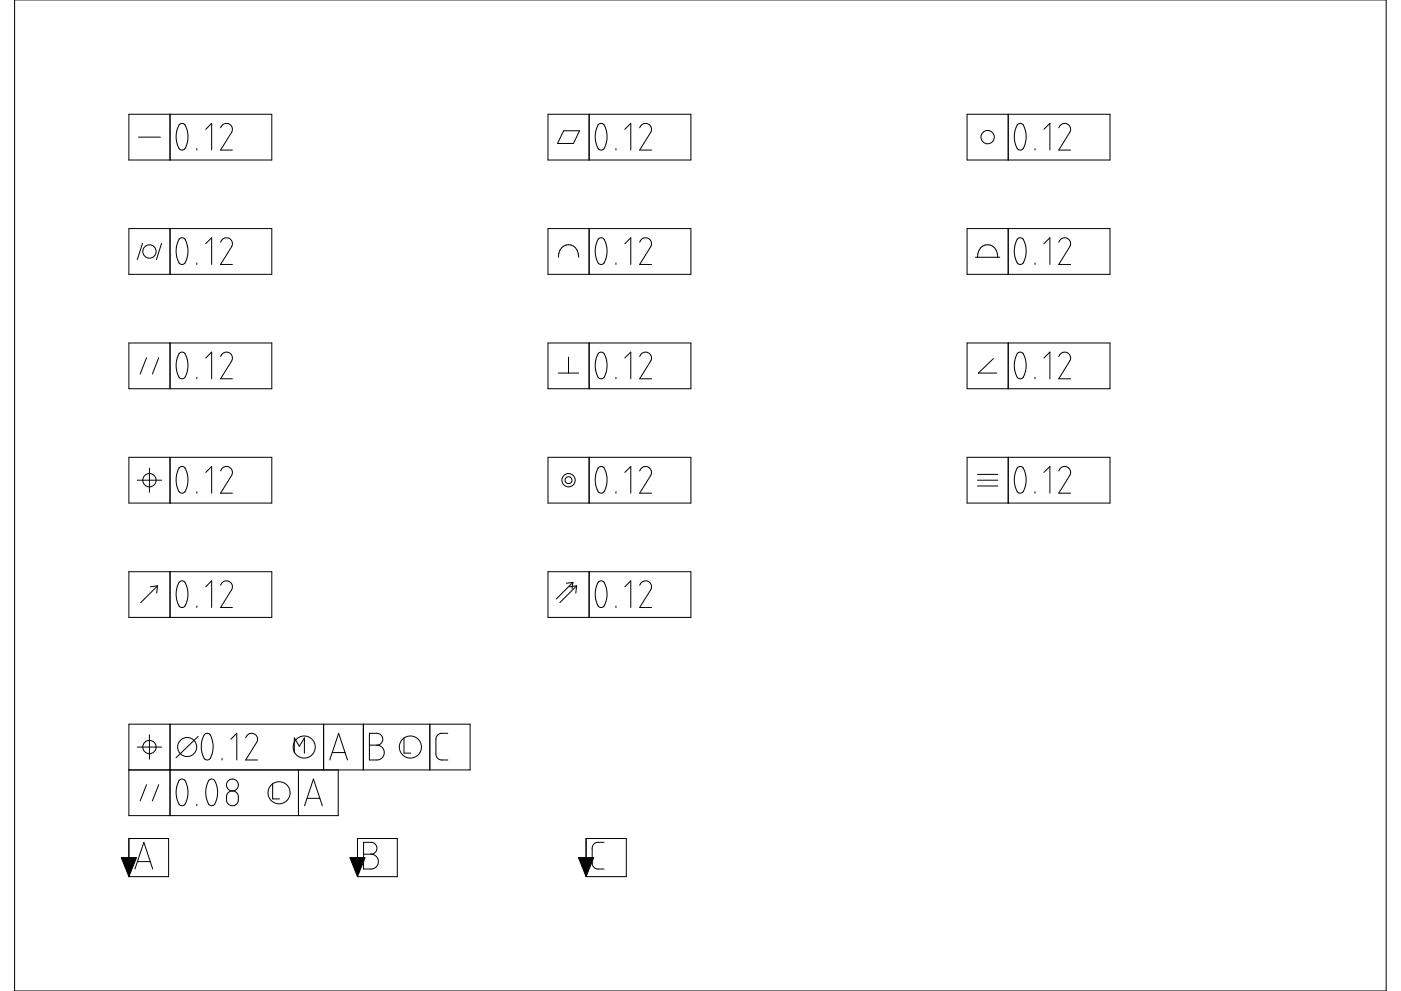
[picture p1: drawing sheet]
<svg xmlns="http://www.w3.org/2000/svg" width="420mm" height="297mm" viewBox="0 0 420 297" stroke-linecap="round" stroke-linejoin="round" font-family="sans-serif">
<g fill="none" stroke="#000" stroke-width=".3">
<path d="M4.4 0h411.3v297h-411.3zM38.7 34.2h42.8v13.8h-42.8zM51 34.2v13.8M53.7 37.4l.9-.4 .8 .3 .6 1.2 .3 1.4 .1 1.6-.3 1.6-.6 1.4-.7 .5-.7-.1-.4-.4-.8-2.5 .1-2.5zM61.7 38.8l1.8-1.8v8M66.1 38.3l.6-.9 1-.4 .9 .1 .9 .8 .2 .7-.2 .9-3.4 5.5h3.6M164.3 34.2h42.9v13.8h-42.9zM169 39.2h4.8l-1.8 3.8h-4.8zM176.7 34.2v13.8M179.5 37.3l.8-.3 .8 .4 .9 2.7v1.6l-.3 1.6-.5 1.2-.7 .5-.7-.1-.4-.4-.8-2.4v-2.5zM187.4 38.8l1.8-1.8v8M191.8 38.3l.6-.9 1-.4 .9 .1 .9 .8 .2 .7-.2 1-3.4 5.4h3.6"/>
<path d="M290 34.2h42.9v13.8h-42.9zM302.4 34.2v13.8M305.1 37.3l.8-.3 .8 .3 .7 1.3 .3 1.3v1.7l-.3 1.7-.5 1.2-.7 .5-.7-.1-.4-.4-.9-2.5 .1-2.5zM313.1 38.8l1.8-1.8v8M317.5 38.3l.7-1 1.4-.3 1.1 .7 .4 .9-.3 1-3.3 5.4h3.6M41.5 41.1h6.6M59 44.5v.5M184.7 44.5v.5M310.4 44.5v.5M38.7 68.5h42.8v13.7h-42.8zM42.7 72.9l-1.5 4.9M48.5 72.9l-1.6 4.9"/>
<path d="M51 68.5v13.7M53.7 71.6l.7-.3 .9 .2 .6 1.2 .4 1.5 .1 1.6-.3 1.6-.6 1.4-.7 .4h-.6l-.5-.4-.8-2.5 .1-2.5zM59 78.8v.5M61.7 73l1.8-1.7v8M66.1 72.6l.7-.9 1-.4 .9 .1 .8 .8 .2 .7-.2 .9-3.4 5.5h3.6M164.3 68.5h42.9v13.7h-42.9zM167.5 77.1a3.1 3.1 0 0 1 1.5-3.3 3.1 3.1 0 0 1 3.6 .5l.5 .7 .4 2.1M176.7 68.5v13.7M179.4 71.6l1-.3 .7 .4 .9 2.7-.2 2.9-.6 1.5-.7 .4h-.6l-.5-.4-.8-2.4v-2.5zM184.7 78.8v.5M187.4 73l1.8-1.7v8M191.8 72.6l.7-.9 .9-.4 1 .1 .8 .8 .2 .7-.2 1-3.4 5.4h3.6"/>
<path d="M290 68.5h42.9v13.7h-42.9zM292.5 77.1h7.3M293.2 77.1a3.1 3.1 0 0 1 1.5-3.3 3.1 3.1 0 0 1 3.6 .5l.8 1.7 .1 1.1M302.4 68.5v13.7M305.1 71.6l1-.3 .7 .4 .9 2.5v1.7l-.3 1.6-.5 1.3-.7 .4h-.7l-.4-.4-.9-2.5 .1-2.6zM310.4 78.8v.5M313.1 73l1.8-1.7v8M317.5 72.6l.8-1.1 1.2-.2 1.1 .5 .5 1.1-.2 .9-3.4 5.5h3.6M38.7 102.8h42.8v13.7h-42.8zM43.9 107.2l-1.9 4.9M47.6 107.2l-1.9 4.9M51 102.8v13.7"/>
<path d="M53.7 106l.8-.5 .8 .3 .7 1.3 .3 1.4 .1 1.5-.3 1.7-.7 1.5-.6 .3h-.5l-.6-.4-.8-2.6 .1-2.4zM59 113.1v.4M61.7 107.3l1.8-1.8v8M66.1 106.9l.6-.9 .9-.4 1 .1 .9 .7 .2 .7-.2 1-3.4 5.4h3.6M164.3 102.8h42.9v13.7h-42.9zM167.5 111.8h6M170.5 107.1v4.7M176.7 102.8v13.7M179.5 105.8l.8-.3 .8 .4 .9 2.7v1.8l-.3 1.6-.6 1.2-.7 .3h-.5l-.5-.4-.9-2.7 .2-2.5zM184.7 113.1v.4M187.4 107.3l1.8-1.8v8M191.8 106.9l.6-.9 .9-.4 1 .1 .9 .7 .2 .7-.2 1-3.4 5.4h3.6"/>
<path d="M290 102.8h42.9v13.7h-42.9zM297.9 107.5l-4.5 4.3h5.6M302.4 102.8v13.7M305.2 105.8l.8-.3 .7 .4 .6 1.1 .4 1.7v1.5l-.3 1.5-.6 1.5-.7 .3-.7-.1-.3-.3-.9-2.7 .1-2.4zM310.4 113.1v.4M313.1 107.3l1.8-1.8v8M317.5 106.9l.7-1 1.2-.4 1.1 .5 .6 1.2-.3 1-3.3 5.3h3.6M38.7 137.1h42.8v13.7h-42.8zM51 137.1v13.7M164.3 137.1h42.9v13.7h-42.9zM176.7 137.1v13.7M290 137.1h42.9v13.7h-42.9z"/>
<path d="M302.4 137.1v13.7M41.2 143.9h7.3M44.8 140.3v7.3M53.9 140.1l.9-.3 .7 .4 .5 1.3 .3 1.6v1.8l-.4 1.6-.5 1-.8 .3-.9-.4-.6-1.5-.3-1.5 .2-2.3zM59 147.4v.4M61.7 141.6l1.8-1.8v8M66.1 141.2l.7-1 .9-.4 1 .2 .8 .7 .2 .7-.2 1-3.4 5.4h3.6M179.4 140.2l1.1-.4 .6 .4 .9 2.7v1.6l-.3 1.6-.5 1.3-.7 .4-.6-.1-.5-.3-.8-2.4v-2.6zM184.7 147.4v.4M187.4 141.6l1.8-1.8v8M191.8 141.2l.5-.9 1.1-.5 1 .2 .8 .7 .2 .7-.2 1-3.4 5.4h3.6M293.2 143.9h6"/>
<path d="M293.2 142.2h6M293.2 145.7h6M305.2 140.1l1-.3 .6 .4 .9 2.8v1.7l-.3 1.5-.6 1.3-.8 .3-.6-.1-.4-.4-.8-2.6 .1-2.4zM310.4 147.4v.4M313.1 141.6l1.8-1.8v8M317.5 141.2l.8-1.1 1.2-.3 1.1 .6 .5 1.1-.2 .8-3.4 5.5h3.6M38.7 171.4h42.8v13.7h-42.8zM47.2 175.6l-5 5M47.2 175.6l-.2 2.2M47.2 175.6l-2.1 .3M51 171.4v13.7M53.7 174.5l.8-.4 .8 .2 .6 1.2 .4 1.5v1.8l-.3 1.6-.6 1.4-.7 .3-1-.4-.8-2.6v-2.3z"/>
<path d="M61.7 175.9l1.8-1.8v8M66.1 175.4l.7-.9 1-.4 1.1 .2 .6 .8 .2 .6-.2 1-3.4 5.4h3.6M164.3 171.4h42.9v13.7h-42.9zM171.8 174.6l-4.9 4.9M171.8 174.6l-.2 1.9M171.8 174.6l-2 .2M172.9 175.6l-5 5M172.9 175.6l-.2 2.2M172.9 175.6l-2.1 .3M176.7 171.4v13.7M179.5 174.4l.9-.3 .7 .4 .9 2.7v1.8l-.3 1.6-.6 1.1-.7 .4-.5-.1-.6-.4-.8-2.7 .2-2.4zM187.4 175.9l1.8-1.8v8"/>
<path d="M191.8 175.4l.7-.9 .8-.4 1.1 .2 .7 .6 .3 .8-.2 1-3.4 5.4h3.6M59 181.7v.4M184.7 181.7v.4M51 217.1v27.4M97 217.1v13.7M109 217.1v13.7M110.8 219.8l2.8 .1 .6 .3 .5 .7 .1 .9-.4 .9-.7 .5-.7 .2 1.5 .5 .7 1.4-.1 .9-.3 .7-1.1 .8-2.9 .1zM128.9 217.1v13.7M134.3 219.8l-2.5 .1-.7 .6-.4 .9v4.7l.3 .8 .9 .8 2.4 .1M38.7 230.8h102.3v-13.7h-102.3v27.4h62.7v-13.7M41.2 223.9h7.3M43.9 235.2l-1.9 4.9"/>
<path d="M44.8 220.3v7.3M47.6 235.2l-1.9 4.9M53.7 233.9l.8-.4 .8 .2 .6 1.2 .4 1.5v1.9l-.3 1.6-.6 1.3-.7 .3-1-.4-.8-2.6 .1-2.5zM59.4 220.7l-6.6 6.4M61.3 220.2l.8-.4 .7 .2 .6 1 .4 1.7 .1 1.7-.3 1.6-.6 1.4-.7 .4-.7-.1-.4-.4-.8-2.6 .1-2.1zM62.7 233.8l.9-.3 .7 .4 .9 2.7v1.8l-.3 1.6-.6 1.1-.7 .4-.5-.1-.6-.4-.8-2.7 .2-2.4zM66.6 227.4v.4M68.4 237.6l.8-.5h.7l.7 .2 .6 .6 .3 .8v1.4l-.8 1.1-1.4 .3-1.1-.8-.3-.8v-1.2zM69.2 221.6l1.8-1.8v8M73.7 221.1l.7-.9 1-.4 1.1 .4 .6 .6v1.5l-3.4 5.5h3.5M81.8 234.9v4.6h2M88.3 225.7v-4.5l1.5 2.5 1.5-2.5v4.5"/>
<path d="M89.5 230.8v13.7M92.1 239.3h3.8M98.9 227.8l2.7-8 2.6 8M99.6 225.6h3.9M110.8 223.4h2.2M121.2 221.2v4.5h2M38.7 251.3h11.9v11.5h-11.9zM41.2 258.3h3.9M59 241.1v.4M91.3 241.5l2.7-8 2.7 8M107.2 251.3h11.9v11.5h-11.9zM109 252.5h2.7l.8 .4 .5 .8v.8l-.3 .8-.6 .5-.8 .2 .8 .2 .7 .5 .7 1.3-.1 .9-.3 .7-1.1 .8-3 .1z"/>
<path d="M109 256h2.3M175.8 251.3h12v11.5h-12zM181.1 252.5l-2.3 .1-.8 .5-.4 1v4.8l.2 .6 1.1 .9 2.2 .1M40.5 260.5l2.6-8 2.7 8"/>
<circle cx="296.2" cy="41.1" r="2"/>
<circle cx="44.8" cy="75.4" r="2"/>
<circle cx="44.8" cy="143.9" r="2"/>
<circle cx="170.5" cy="143.9" r="2"/>
<circle cx="170.5" cy="143.9" r="1.04"/>
<circle cx="44.8" cy="223.9" r="2"/>
<circle cx="56.1" cy="223.9" r="2.86"/>
<circle cx="69.7" cy="235.3" r="1.78"/>
<circle cx="83.7" cy="237.6" r="3.3"/>
<circle cx="91.2" cy="223.9" r="3.3"/>
<circle cx="123.1" cy="223.9" r="3.3"/>
</g>
<path d="M36.4 257h4.5l-2.2 5.8zM104.9 257h4.6l-2.3 5.8zM173.5 257h4.6l-2.3 5.8z" fill="#000" stroke="#000" stroke-width=".3"/>
</svg>
